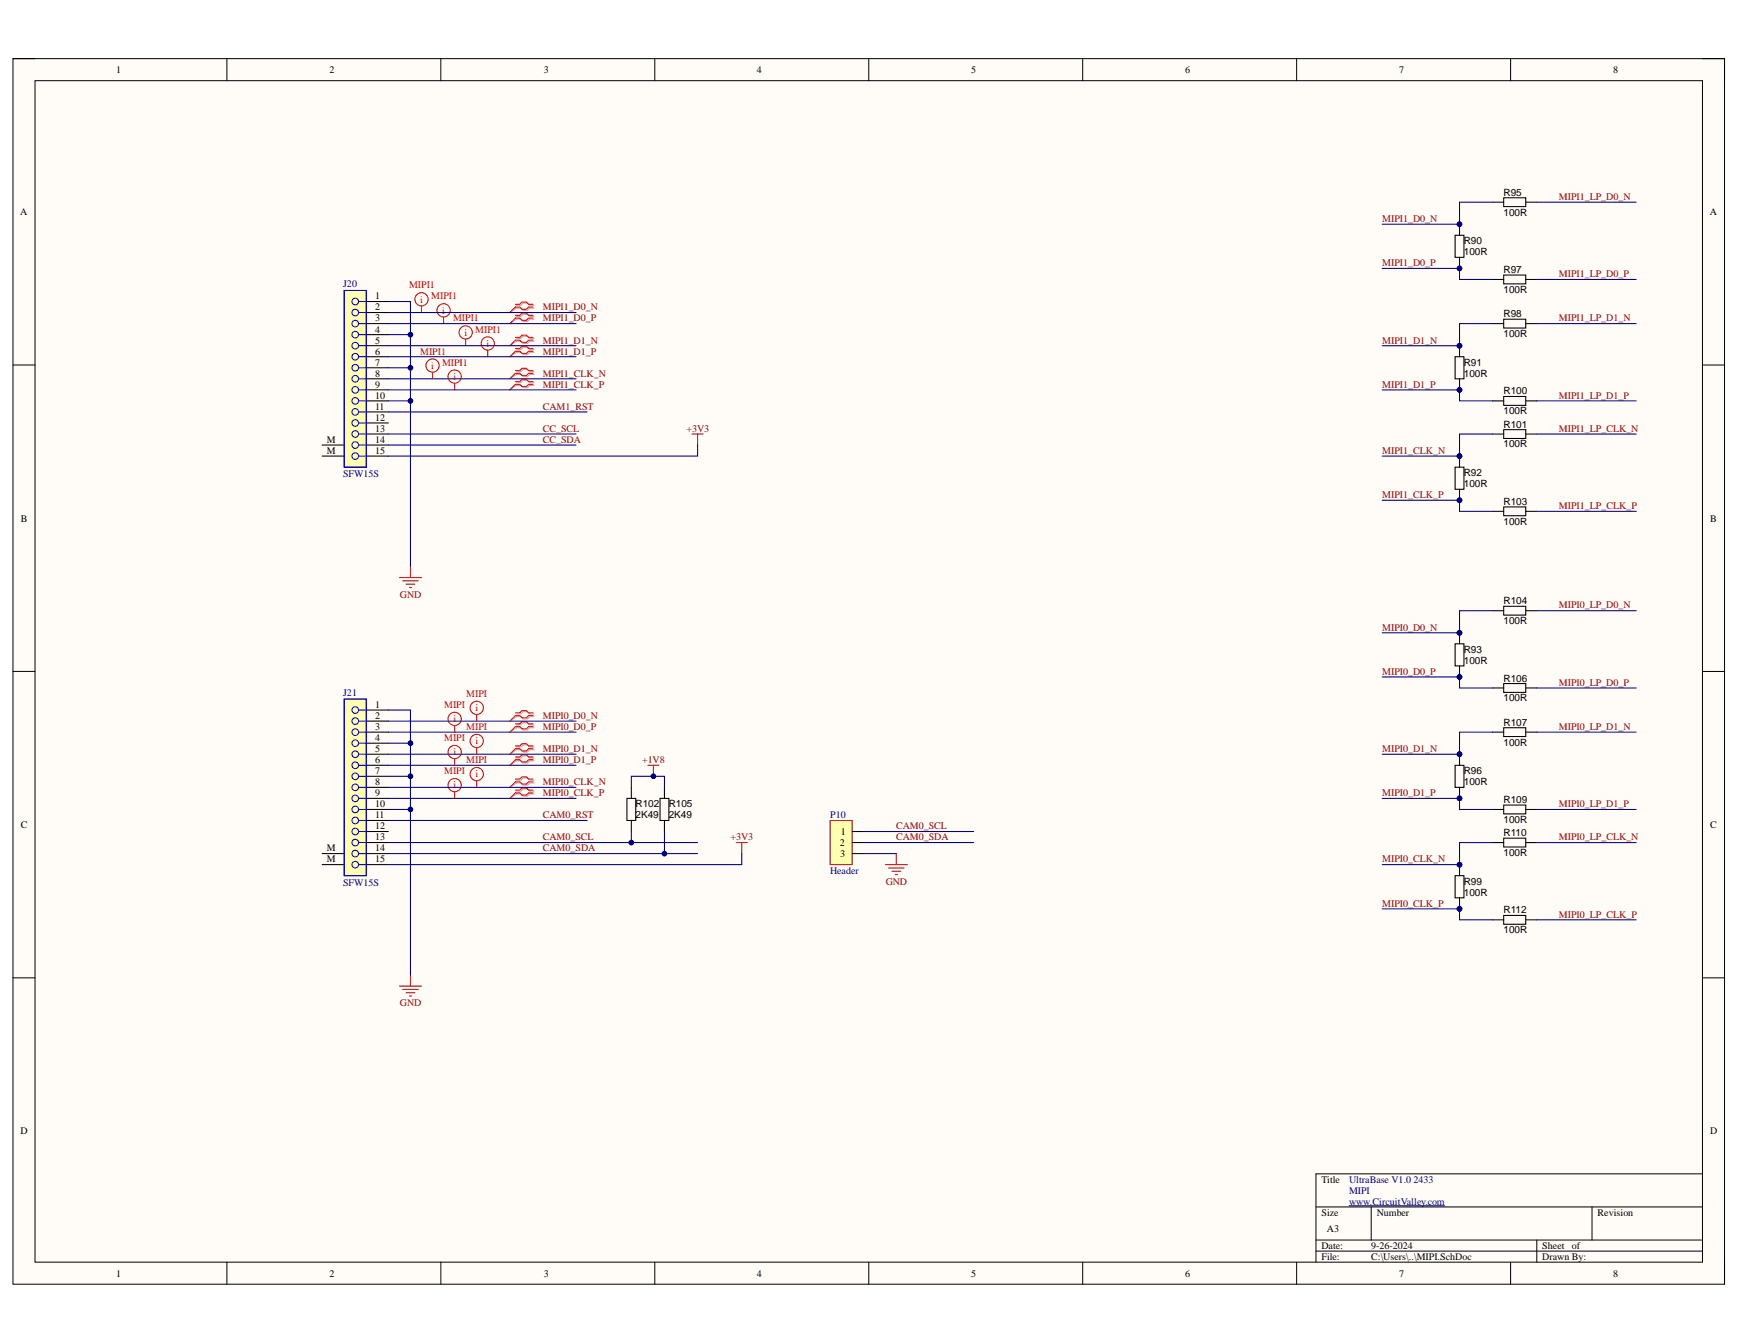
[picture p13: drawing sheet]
<svg xmlns="http://www.w3.org/2000/svg" width="279mm" height="216mm" viewBox="0 0 279 216" stroke-linecap="round" stroke-linejoin="round" font-family="sans-serif">
<defs><g id="words">
<g font-size="1.6">
<text x="18.7" y="11.7">1</text>
<text x="52.9" y="11.7">2</text>
<text x="87.4" y="11.7">3</text>
<text x="121.6" y="11.7">4</text>
<text x="156.1" y="11.7">5</text>
<text x="190.4" y="11.7">6</text>
<text x="224.8" y="11.7">7</text>
<text x="259.2" y="11.7">8</text>
<text x="3.3" y="34.6">A</text>
<text x="241.6" y="34.6">100R</text>
<text x="241.6" y="31.4">R95</text>
<text x="274.7" y="34.6">A</text>
<text x="235.2" y="41">100R</text>
<text x="235.2" y="39.2">R90</text>
<text x="241.6" y="47">100R</text>
<text x="241.6" y="43.9">R97</text>
<text x="60.3" y="49.9">2</text>
<text x="60.3" y="51.6">3</text>
<text x="60.3" y="53.4">4</text>
<text x="60.3" y="48.1">1</text>
<text x="241.6" y="50.9">R98</text>
<text x="60.3" y="55.2">5</text>
<text x="60.3" y="57">6</text>
<text x="60.3" y="58.7">7</text>
<text x="235.2" y="58.7">R91</text>
<text x="241.6" y="54.1">100R</text>
<text x="60.3" y="60.5">8</text>
<text x="60.3" y="62.3">9</text>
<text x="60.3" y="64.1">10</text>
<text x="60.3" y="65.8">11</text>
<text x="235.2" y="60.5">100R</text>
<text x="241.6" y="63.4">R100</text>
<text x="52.5" y="71.1">M</text>
<text x="60.3" y="67.6">12</text>
<text x="60.3" y="69.4">13</text>
<text x="60.3" y="71.1">14</text>
<text x="241.6" y="66.6">100R</text>
<text x="241.6" y="71.9">100R</text>
<text x="241.6" y="68.7">R101</text>
<text x="52.5" y="72.9">M</text>
<text x="60.3" y="72.9">15</text>
<text x="235.2" y="76.5">R92</text>
<text x="3.3" y="83.8">B</text>
<text x="235.2" y="78.2">100R</text>
<text x="241.6" y="81.1">R103</text>
<text x="274.8" y="83.8">B</text>
<text x="241.6" y="84.3">100R</text>
<text x="241.6" y="100.2">100R</text>
<text x="241.6" y="97.1">R104</text>
<text x="235.2" y="106.6">100R</text>
<text x="235.2" y="104.8">R93</text>
<text x="60.3" y="113.7">1</text>
<text x="241.6" y="112.7">100R</text>
<text x="241.6" y="109.5">R106</text>
<text x="60.3" y="115.5">2</text>
<text x="60.3" y="117.3">3</text>
<text x="60.3" y="119">4</text>
<text x="241.6" y="119.8">100R</text>
<text x="241.6" y="116.6">R107</text>
<text x="60.3" y="120.8">5</text>
<text x="60.3" y="122.6">6</text>
<text x="60.3" y="124.4">7</text>
<text x="235.2" y="124.4">R96</text>
<text x="60.3" y="126.2">8</text>
<text x="60.3" y="127.9">9</text>
<text x="60.3" y="129.7">10</text>
<text x="60.3" y="131.4">11</text>
<text x="102.1" y="131.5">2K49</text>
<text x="102.1" y="129.7">R102</text>
<text x="107.4" y="131.5">2K49</text>
<text x="107.4" y="129.7">R105</text>
<text x="235.2" y="126.2">100R</text>
<text x="241.6" y="129">R109</text>
<text x="3.3" y="133">C</text>
<text x="52.5" y="136.8">M</text>
<text x="60.3" y="133.2">12</text>
<text x="60.3" y="135">13</text>
<text x="60.3" y="136.8">14</text>
<text x="134.9" y="135.9">2</text>
<text x="135" y="137.7">3</text>
<text x="135.1" y="134.1">1</text>
<text x="241.6" y="132.2">100R</text>
<text x="241.6" y="137.5">100R</text>
<text x="241.6" y="134.3">R110</text>
<text x="274.8" y="133">C</text>
<text x="52.5" y="138.5">M</text>
<text x="60.3" y="138.5">15</text>
<text x="235.2" y="143.9">100R</text>
<text x="235.2" y="142.1">R99</text>
<text x="241.6" y="149.9">100R</text>
<text x="241.6" y="146.7">R112</text>
<text x="3.3" y="182.2">D</text>
<text x="274.7" y="182.2">D</text>
<text x="212.3" y="190">Title</text>
<text x="212.3" y="195.3">Size</text>
<text x="213.2" y="198">A3</text>
<text x="221.2" y="195.3">Number</text>
<text x="256.7" y="195.3">Revision</text>
<text x="212.3" y="200.6">Date:</text>
<text x="212.3" y="202.4">File:</text>
<text x="220.3" y="200.6">9-26-2024</text>
<text x="220.3" y="202.4">C:\Users\..\MIPI.SchDoc</text>
<text x="247.8" y="200.6">Sheet</text>
<text x="247.8" y="202.4">Drawn By:</text>
<text x="252.5" y="200.6">of</text>
<text x="18.7" y="205.1">1</text>
<text x="52.9" y="205.1">2</text>
<text x="87.4" y="205.1">3</text>
<text x="121.6" y="205.1">4</text>
<text x="156.1" y="205.1">5</text>
<text x="190.4" y="205.1">6</text>
<text x="224.8" y="205.1">7</text>
<text x="259.2" y="205.1">8</text>
</g>
<g font-size="1.6" fill="#800000">
<text x="222.1" y="35.7">MIPI1_D0_N</text>
<text x="250.5" y="32.1">MIPI1_LP_D0_N</text>
<text x="222.1" y="42.8">MIPI1_D0_P</text>
<text x="250.5" y="44.5">MIPI1_LP_D0_P</text>
<text x="87.2" y="49.9">MIPI1_D0_N</text>
<text x="87.2" y="51.6">MIPI1_D0_P</text>
<text x="250.5" y="51.6">MIPI1_LP_D1_N</text>
<text x="87.2" y="55.2">MIPI1_D1_N</text>
<text x="87.2" y="57">MIPI1_D1_P</text>
<text x="222.1" y="55.2">MIPI1_D1_N</text>
<text x="87.2" y="65.8">CAM1_RST</text>
<text x="87.2" y="60.5">MIPI1_CLK_N</text>
<text x="87.2" y="62.3">MIPI1_CLK_P</text>
<text x="222.1" y="62.3">MIPI1_D1_P</text>
<text x="250.5" y="64.1">MIPI1_LP_D1_P</text>
<text x="87.2" y="69.4">CC_SCL</text>
<text x="87.2" y="71.1">CC_SDA</text>
<text x="110.3" y="69.4">+3V3</text>
<text x="250.5" y="69.4">MIPI1_LP_CLK_N</text>
<text x="222.1" y="72.9">MIPI1_CLK_N</text>
<text x="222.1" y="80">MIPI1_CLK_P</text>
<text x="250.5" y="81.8">MIPI1_LP_CLK_P</text>
<text x="64.3" y="96">GND</text>
<text x="222.1" y="101.3">MIPI0_D0_N</text>
<text x="250.5" y="97.7">MIPI0_LP_D0_N</text>
<text x="222.1" y="108.4">MIPI0_D0_P</text>
<text x="250.5" y="110.2">MIPI0_LP_D0_P</text>
<text x="87.2" y="115.5">MIPI0_D0_N</text>
<text x="87.2" y="117.3">MIPI0_D0_P</text>
<text x="250.5" y="117.3">MIPI0_LP_D1_N</text>
<text x="87.2" y="120.8">MIPI0_D1_N</text>
<text x="87.2" y="122.6">MIPI0_D1_P</text>
<text x="103.2" y="122.6">+1V8</text>
<text x="222.1" y="120.8">MIPI0_D1_N</text>
<text x="87.2" y="126.2">MIPI0_CLK_N</text>
<text x="87.2" y="127.9">MIPI0_CLK_P</text>
<text x="87.2" y="131.4">CAM0_RST</text>
<text x="222.1" y="127.9">MIPI0_D1_P</text>
<text x="250.5" y="129.7">MIPI0_LP_D1_P</text>
<text x="87.2" y="136.8">CAM0_SDA</text>
<text x="87.2" y="135">CAM0_SCL</text>
<text x="117.4" y="135">+3V3</text>
<text x="144" y="135">CAM0_SDA</text>
<text x="144" y="133.2">CAM0_SCL</text>
<text x="250.5" y="135">MIPI0_LP_CLK_N</text>
<text x="142.3" y="142.1">GND</text>
<text x="222.1" y="138.5">MIPI0_CLK_N</text>
<text x="222.1" y="145.6">MIPI0_CLK_P</text>
<text x="250.5" y="147.4">MIPI0_LP_CLK_P</text>
<text x="64.3" y="161.6">GND</text>
</g>
<g font-size="1.6" fill="#000080">
<text x="55.1" y="46.1">J20</text>
<text x="55.1" y="76.6">SFW15S</text>
<text x="55.1" y="111.8">J21</text>
<text x="133.4" y="131.4">P10</text>
<text x="55.1" y="142.3">SFW15S</text>
<text x="133.4" y="140.3">Header</text>
<text x="216.8" y="190">UltraBase V1.0 2433</text>
<text x="216.8" y="191.7">MIPI</text>
<text x="216.8" y="193.5">www.CircuitValley.com</text>
</g>
<g font-size="1.6" fill="#f00">
<text x="65.7" y="46.3">MIPI1</text>
<text x="67.5" y="48.6">i</text>
<text x="69.3" y="48.1">MIPI1</text>
<text x="71.1" y="50.4">i</text>
<text x="72.8" y="51.6">MIPI1</text>
<text x="74.6" y="54">i</text>
<text x="76.4" y="53.4">MIPI1</text>
<text x="67.5" y="57">MIPI1</text>
<text x="69.3" y="59.2">i</text>
<text x="71" y="58.7">MIPI1</text>
<text x="78.2" y="55.7">i</text>
<text x="72.8" y="61">i</text>
<text x="71.4" y="113.7">MIPI</text>
<text x="74.9" y="111.9">MIPI</text>
<text x="71.4" y="119">MIPI</text>
<text x="72.8" y="116">i</text>
<text x="74.9" y="117.3">MIPI</text>
<text x="76.4" y="114.3">i</text>
<text x="76.4" y="119.6">i</text>
<text x="71.4" y="124.4">MIPI</text>
<text x="72.8" y="121.3">i</text>
<text x="74.9" y="122.6">MIPI</text>
<text x="76.4" y="124.9">i</text>
<text x="72.8" y="126.7">i</text>
</g>
</g></defs>
<path d="M2.1 9.4h275v196.9h-275z" fill-rule="evenodd" fill="#fffcf8"/>
<path d="M2.1 9.4h275v196.9h-275z" fill="none" stroke="#000" stroke-width=".16"/>
<path d="M5.6 13h267.9v189.8h-267.9z" fill-rule="evenodd" fill="#fffcf8"/>
<g fill="none" stroke="#000" stroke-width=".16">
<path d="M2.1 9.4h3.5M5.6 13h267.9v189.8h-267.9zM36.5 9.4v3.6M70.8 9.4v3.6M105.2 9.4v3.6M139.6 9.4v3.6M174 9.4v3.6M208.3 9.4v3.6M242.7 9.4v3.6M273.5 9.4h3.6v3.6M2.1 58.6h3.5M273.5 58.6h3.6"/>
<path d="M2.1 107.9h3.5M273.5 107.9h3.6M2.1 157.1h3.5M273.5 157.1h3.6M211.4 193.9h62.1M211.4 199.2h62.1M220.3 193.9v5.3M246.9 199.2v3.6M255.8 193.9v5.3M273.5 188.6h-62.1v14.2M36.5 202.8v3.5M70.8 202.8v3.5"/>
<path d="M105.2 202.8v3.5M139.6 202.8v3.5M174 202.8v3.5M208.3 202.8v3.5M211.4 201h62.1M242.7 202.8v3.5M277.1 202.8v3.5"/>
</g>
<g fill="none" stroke="#000" stroke-width=".17">
<path d="M58.9 50.2h3.5M58.9 52h3.5M58.9 53.8h3.5M58.9 55.5h3.5M58.9 57.3h3.5M58.9 59.1h3.5M58.9 48.4h3.5M51.8 71.5h3.5M51.8 73.3h3.5M58.9 60.9h3.5M58.9 62.6h3.5M58.9 64.4h3.5"/>
<path d="M58.9 66.2h3.5M58.9 67.9h3.5M58.9 69.7h3.5M58.9 71.5h3.5M58.9 73.3h3.5"/>
</g>
<path d="M55.3 46.7h3.6v28.3h-3.6z" fill-rule="evenodd" fill="#ffffb0"/>
<path d="M55.3 46.7h3.6v28.3h-3.6z" fill="none" stroke="#800000" stroke-width=".16"/>
<g fill="none" stroke="#00f" stroke-width=".17">
<path d="M55.3 46.7h3.6v28.3h-3.6zM57.6 50.2h1.3M57.6 53.8h1.3M57.6 52h1.3M57.6 55.5h1.3M57.6 48.4h1.3M57.6 57.3h1.3M57.6 59.1h1.3M57.6 60.9h1.3M57.6 62.6h1.3M57.6 64.4h1.3M57.6 66.2h1.3"/>
<path d="M57.6 67.9h1.3M57.6 69.7h1.3M57.6 71.5h1.3M57.6 73.3h1.3"/>
<circle cx="57.1" cy="53.8" r=".53"/>
<circle cx="57.1" cy="52" r=".53"/>
<circle cx="57.1" cy="55.5" r=".53"/>
<circle cx="57.1" cy="59.1" r=".53"/>
<circle cx="57.1" cy="50.2" r=".53"/>
<circle cx="57.1" cy="57.3" r=".53"/>
<circle cx="57.1" cy="48.4" r=".53"/>
<circle cx="57.1" cy="60.9" r=".53"/>
<circle cx="57.1" cy="64.4" r=".53"/>
<circle cx="57.1" cy="62.6" r=".53"/>
<circle cx="57.1" cy="66.2" r=".53"/>
<circle cx="57.1" cy="73.3" r=".53"/>
<circle cx="57.1" cy="71.5" r=".53"/>
<circle cx="57.1" cy="67.9" r=".53"/>
<circle cx="57.1" cy="69.7" r=".53"/>
</g>
<path d="M111.2 69.7h1.8M112.1 69.7v1.8M64.2 92.8h3.5M64.7 93.3h2.5M65.2 93.8h1.5M65.8 94.4h.3M65.9 91v1.8" fill="none" stroke="#800000" stroke-width=".17"/>
<path d="M83 59.7h.7l.3-.4h.8l.3 .4h.7M83 56.2h.7l.3-.4h.8l.3 .4h.7M83 56.6h.7l.3 .4h.8l.3-.4h.7M83 54.4h.7l.3-.4h.8l.3 .4h.7M83 54.8h.7l.3 .4h.8l.3-.4h.7M83 50.8h.7l.3-.3h.8l.3 .3h.7M83 51.3h.7l.3 .3h.8l.3-.3h.7M83 49.1h.7l.3-.4h.8l.3 .4h.7M83 49.5h.7l.3 .4h.8l.3-.4h.7M83 61.5h.7l.3-.4h.8l.3 .4h.7M83 61.9h.7l.3 .4h.8l.3-.4h.7M83 60.1h.7l.3 .4h.8l.3-.4h.7" fill="none" stroke="#d0a19e" stroke-width=".17"/>
<path d="M83 56.6l-1.1 .7M83 54.8l-1.1 .7M83 51.3l-1.1 .7M83 49.5l-1.1 .7M83 61.9l-1.1 .7M83 60.1l-1.1 .8" fill="none" stroke="#d0a19e" stroke-width=".16"/>
<g fill="none" stroke="#f00" stroke-width=".17">
<path d="M67.7 49.1v1.1M82.8 59.5h.7l.4-.3h.7l.3 .3h.7M82.8 60h.7l.4 .3h.7l.3-.3h.7M82.8 56h.7l.4-.4h.7l.3 .4h.7M82.8 56.4h.7l.4 .4h.7l.3-.4h.7M82.8 54.2h.7l.4-.4h.7l.3 .4h.7M82.8 54.6h.7l.4 .4h.7l.3-.4h.7M82.8 50.7h.7l.4-.4h.7l.3 .4h.7M82.8 51.1h.7l.4 .4h.7l.3-.4h.7M82.8 48.9h.7l.4-.4h.7l.3 .4h.7M82.8 49.3h.7l.4 .4h.7l.3-.4h.7M82.8 61.3h.7l.4-.4h.7l.3 .4h.7"/>
<path d="M82.8 61.7h.7l.4 .4h.7l.3-.4h.7"/>
<circle cx="67.7" cy="48.1" r="1.06"/>
</g>
<path d="M82.8 60l-.9 .9M82.8 56.4l-.9 .9M82.8 54.6l-.9 .9M82.8 51.1l-.9 .9M82.8 49.3l-.9 .9M82.8 61.7l-.9 .9" fill="none" stroke="#f00" stroke-width=".16"/>
<g fill="none" stroke="#000" stroke-width=".17">
<path d="M58.9 115.8h3.5M58.9 117.6h3.5M58.9 119.4h3.5M58.9 114.1h3.5M51.8 137.1h3.5M51.8 138.9h3.5M58.9 121.2h3.5M58.9 122.9h3.5M58.9 124.7h3.5M58.9 126.5h3.5M58.9 128.3h3.5M58.9 130h3.5"/>
<path d="M58.9 131.8h3.5M58.9 133.6h3.5M58.9 135.3h3.5M58.9 137.1h3.5M58.9 138.9h3.5"/>
</g>
<path d="M55.3 112.3h3.6v28.4h-3.6z" fill-rule="evenodd" fill="#ffffb0"/>
<path d="M55.3 112.3h3.6v28.4h-3.6z" fill="none" stroke="#800000" stroke-width=".16"/>
<g fill="none" stroke="#00f" stroke-width=".17">
<path d="M55.3 112.3h3.6v28.4h-3.6zM57.6 115.8h1.3M57.6 119.4h1.3M57.6 117.6h1.3M57.6 114.1h1.3M57.6 121.2h1.3M57.6 122.9h1.3M57.6 126.5h1.3M57.6 124.7h1.3M57.6 128.3h1.3M57.6 130h1.3M57.6 131.8h1.3"/>
<path d="M57.6 133.6h1.3M57.6 135.3h1.3M57.6 137.1h1.3M57.6 138.9h1.3"/>
<circle cx="57.1" cy="115.8" r=".53"/>
<circle cx="57.1" cy="119.4" r=".53"/>
<circle cx="57.1" cy="114.1" r=".53"/>
<circle cx="57.1" cy="117.6" r=".53"/>
<circle cx="57.1" cy="131.8" r=".53"/>
<circle cx="57.1" cy="135.3" r=".53"/>
<circle cx="57.1" cy="124.7" r=".53"/>
<circle cx="57.1" cy="130" r=".53"/>
<circle cx="57.1" cy="122.9" r=".53"/>
<circle cx="57.1" cy="121.2" r=".53"/>
<circle cx="57.1" cy="126.5" r=".53"/>
<circle cx="57.1" cy="138.9" r=".53"/>
<circle cx="57.1" cy="128.3" r=".53"/>
<circle cx="57.1" cy="133.6" r=".53"/>
<circle cx="57.1" cy="137.1" r=".53"/>
</g>
<path d="M118.3 135.3h1.8M119.2 135.3v1.8M64.2 158.4h3.5M64.7 158.9h2.5M65.2 159.5h1.5M65.9 156.6v1.8M65.8 160h.3" fill="none" stroke="#800000" stroke-width=".17"/>
<path d="M83 116.5h.7l.3-.4h.8l.3 .4h.7M83 116.9h.7l.3 .4h.8l.3-.4h.7M83 114.7h.7l.3-.4h.8l.3 .4h.7M83 115.1h.7l.3 .4h.8l.3-.4h.7M83 127.1h.7l.3-.4h.8l.3 .4h.7M83 127.5h.7l.3 .4h.8l.3-.4h.7M83 125.3h.7l.3-.3h.8l.3 .3h.7M83 125.8h.7l.3 .3h.8l.3-.3h.7M83 121.8h.7l.3-.4h.8l.3 .4h.7M83 122.2h.7l.3 .4h.8l.3-.4h.7M83 120h.7l.3-.3h.8l.3 .3h.7M83 120.4h.7l.3 .4h.8l.3-.4h.7" fill="none" stroke="#d0a19e" stroke-width=".17"/>
<path d="M83 116.9l-1.1 .7M83 115.1l-1.1 .7M83 127.5l-1.1 .8M83 125.8l-1.1 .7M83 122.2l-1.1 .7M83 120.4l-1.1 .8" fill="none" stroke="#d0a19e" stroke-width=".16"/>
<g fill="none" stroke="#f00" stroke-width=".17">
<path d="M69.5 59.8v1.1M71.3 50.9v1.1M74.8 54.5v1M78.4 56.2v1.1M73 61.6v1M73 116.5v1.1M76.6 114.8v1M82.8 119.8h.7l.4-.3h.7l.3 .3h.7M82.8 116.3h.7l.4-.4h.7l.3 .4h.7M82.8 116.7h.7l.4 .4h.7l.3-.4h.7M82.8 114.5h.7l.4-.3h.7l.3 .3h.7M82.8 115h.7l.4 .3h.7l.3-.3h.7"/>
<path d="M73 121.9v1M73 127.2v1.1M76.6 120.1v1.1M76.6 125.4v1.1M82.8 126.9h.7l.4-.3h.7l.3 .3h.7M82.8 127.4h.7l.4 .3h.7l.3-.3h.7M82.8 125.1h.7l.4-.3h.7l.3 .3h.7M82.8 125.6h.7l.4 .3h.7l.3-.3h.7M82.8 121.6h.7l.4-.4h.7l.3 .4h.7M82.8 122h.7l.4 .4h.7l.3-.4h.7M82.8 120.3h.7l.4 .3h.7l.3-.3h.7"/>
<circle cx="69.5" cy="58.7" r="1.07"/>
<circle cx="71.3" cy="49.9" r="1.06"/>
<circle cx="74.8" cy="53.4" r="1.06"/>
<circle cx="78.4" cy="55.2" r="1.06"/>
<circle cx="73" cy="60.5" r="1.07"/>
<circle cx="73" cy="115.5" r="1.06"/>
<circle cx="76.6" cy="113.7" r="1.06"/>
<circle cx="76.6" cy="119" r="1.07"/>
<circle cx="73" cy="120.8" r="1.06"/>
<circle cx="73" cy="126.1" r="1.06"/>
<circle cx="76.6" cy="124.4" r="1.06"/>
</g>
<path d="M82.8 116.7l-.9 .9M82.8 115l-.9 .8M82.8 127.4l-.9 .9M82.8 125.6l-.9 .9M82.8 122l-.9 .9M82.8 120.3l-.9 .9" fill="none" stroke="#f00" stroke-width=".16"/>
<g fill="none" stroke="#000" stroke-width=".17">
<path d="M239.8 32.5h1.8M241.6 31.8h3.5v1.4h-3.5zM245.1 32.5h1.8M239.8 44.9h1.8M239.8 52h1.8M241.6 44.2h3.5v1.4h-3.5zM241.6 51.3h3.5v1.4h-3.5zM245.1 44.9h1.8M245.1 52h1.8M239.8 64.4h1.8M239.8 69.7h1.8M241.6 63.7h3.5v1.4h-3.5z"/>
<path d="M241.6 69h3.5v1.4h-3.5zM245.1 64.4h1.8M245.1 69.7h1.8M239.8 98.1h1.8M239.8 82.1h1.8M241.6 97.4h3.5v1.4h-3.5zM241.6 81.4h3.5v1.4h-3.5zM245.1 98.1h1.8M245.1 82.1h1.8M239.8 110.5h1.8M239.8 117.6h1.8M241.6 109.8h3.5v1.4h-3.5z"/>
<path d="M241.6 116.9h3.5v1.4h-3.5zM245.1 110.5h1.8M245.1 117.6h1.8M239.8 130h1.8M239.8 135.4h1.8M241.6 129.3h3.5v1.4h-3.5zM241.6 134.6h3.5v1.5h-3.5zM245.1 130h1.8M245.1 135.4h1.8M239.8 147.8h1.8M241.6 147.1h3.5v1.4h-3.5zM245.1 147.8h1.8"/>
</g>
<circle cx="234.5" cy="43.1" r=".35" fill="#000080"/>
<circle cx="234.5" cy="43.1" r=".35" fill="none" stroke="#000080" stroke-width=".16"/>
<circle cx="234.5" cy="36" r=".35" fill="#000080"/>
<circle cx="234.5" cy="36" r=".35" fill="none" stroke="#000080" stroke-width=".16"/>
<path d="M234.5 41.3v1.8" fill="none" stroke="#000" stroke-width=".17"/>
<circle cx="234.5" cy="43.1" r=".35" fill="#000080"/>
<circle cx="234.5" cy="43.1" r=".35" fill="none" stroke="#000080" stroke-width=".16"/>
<path d="M234.5 36v1.8" fill="none" stroke="#000" stroke-width=".17"/>
<circle cx="234.5" cy="36" r=".35" fill="#000080"/>
<circle cx="234.5" cy="36" r=".35" fill="none" stroke="#000080" stroke-width=".16"/>
<path d="M233.8 37.8h1.4v3.5h-1.4z" fill="none" stroke="#000" stroke-width=".17"/>
<circle cx="234.5" cy="62.6" r=".35" fill="#000080"/>
<circle cx="234.5" cy="62.6" r=".35" fill="none" stroke="#000080" stroke-width=".16"/>
<circle cx="234.5" cy="55.5" r=".35" fill="#000080"/>
<circle cx="234.5" cy="55.5" r=".35" fill="none" stroke="#000080" stroke-width=".16"/>
<path d="M234.5 60.9v1.7" fill="none" stroke="#000" stroke-width=".17"/>
<circle cx="234.5" cy="62.6" r=".35" fill="#000080"/>
<circle cx="234.5" cy="62.6" r=".35" fill="none" stroke="#000080" stroke-width=".16"/>
<path d="M234.5 55.5v1.8" fill="none" stroke="#000" stroke-width=".17"/>
<circle cx="234.5" cy="55.5" r=".35" fill="#000080"/>
<circle cx="234.5" cy="55.5" r=".35" fill="none" stroke="#000080" stroke-width=".16"/>
<path d="M233.8 57.3h1.4v3.6h-1.4z" fill="none" stroke="#000" stroke-width=".17"/>
<circle cx="234.5" cy="80.4" r=".35" fill="#000080"/>
<circle cx="234.5" cy="80.4" r=".35" fill="none" stroke="#000080" stroke-width=".16"/>
<circle cx="234.5" cy="73.3" r=".35" fill="#000080"/>
<circle cx="234.5" cy="73.3" r=".35" fill="none" stroke="#000080" stroke-width=".16"/>
<path d="M234.5 78.6v1.8" fill="none" stroke="#000" stroke-width=".17"/>
<circle cx="234.5" cy="80.4" r=".35" fill="#000080"/>
<circle cx="234.5" cy="80.4" r=".35" fill="none" stroke="#000080" stroke-width=".16"/>
<path d="M234.5 73.3v1.7" fill="none" stroke="#000" stroke-width=".17"/>
<circle cx="234.5" cy="73.3" r=".35" fill="#000080"/>
<circle cx="234.5" cy="73.3" r=".35" fill="none" stroke="#000080" stroke-width=".16"/>
<path d="M233.8 75h1.4v3.6h-1.4z" fill="none" stroke="#000" stroke-width=".17"/>
<circle cx="234.5" cy="108.7" r=".35" fill="#000080"/>
<circle cx="234.5" cy="108.7" r=".35" fill="none" stroke="#000080" stroke-width=".16"/>
<circle cx="234.5" cy="101.7" r=".35" fill="#000080"/>
<circle cx="234.5" cy="101.7" r=".35" fill="none" stroke="#000080" stroke-width=".16"/>
<path d="M234.5 107v1.7" fill="none" stroke="#000" stroke-width=".17"/>
<circle cx="234.5" cy="108.7" r=".35" fill="#000080"/>
<circle cx="234.5" cy="108.7" r=".35" fill="none" stroke="#000080" stroke-width=".16"/>
<path d="M234.5 101.6v1.8" fill="none" stroke="#000" stroke-width=".17"/>
<circle cx="234.5" cy="101.7" r=".35" fill="#000080"/>
<circle cx="234.5" cy="101.7" r=".35" fill="none" stroke="#000080" stroke-width=".16"/>
<path d="M233.8 103.4h1.4v3.6h-1.4z" fill="none" stroke="#000" stroke-width=".17"/>
<circle cx="234.5" cy="128.3" r=".35" fill="#000080"/>
<circle cx="234.5" cy="128.3" r=".35" fill="none" stroke="#000080" stroke-width=".16"/>
<circle cx="234.5" cy="121.2" r=".35" fill="#000080"/>
<circle cx="234.5" cy="121.2" r=".35" fill="none" stroke="#000080" stroke-width=".16"/>
<path d="M234.5 126.5v1.8" fill="none" stroke="#000" stroke-width=".17"/>
<circle cx="234.5" cy="128.3" r=".35" fill="#000080"/>
<circle cx="234.5" cy="128.3" r=".35" fill="none" stroke="#000080" stroke-width=".16"/>
<path d="M234.5 121.2v1.7" fill="none" stroke="#000" stroke-width=".17"/>
<circle cx="234.5" cy="121.2" r=".35" fill="#000080"/>
<circle cx="234.5" cy="121.2" r=".35" fill="none" stroke="#000080" stroke-width=".16"/>
<path d="M233.8 122.9h1.4v3.6h-1.4z" fill="none" stroke="#000" stroke-width=".17"/>
<circle cx="234.5" cy="146" r=".35" fill="#000080"/>
<circle cx="234.5" cy="146" r=".35" fill="none" stroke="#000080" stroke-width=".16"/>
<circle cx="234.5" cy="138.9" r=".35" fill="#000080"/>
<circle cx="234.5" cy="138.9" r=".35" fill="none" stroke="#000080" stroke-width=".16"/>
<path d="M234.5 144.2v1.8" fill="none" stroke="#000" stroke-width=".17"/>
<circle cx="234.5" cy="146" r=".35" fill="#000080"/>
<circle cx="234.5" cy="146" r=".35" fill="none" stroke="#000080" stroke-width=".16"/>
<path d="M234.5 138.9v1.8" fill="none" stroke="#000" stroke-width=".17"/>
<circle cx="234.5" cy="138.9" r=".35" fill="#000080"/>
<circle cx="234.5" cy="138.9" r=".35" fill="none" stroke="#000080" stroke-width=".16"/>
<path d="M233.8 140.7h1.4v3.5h-1.4z" fill="none" stroke="#000" stroke-width=".17"/>
<path d="M62.4 71.5h30.2M62.4 69.7h30.2M62.4 66.2h31.9M62.4 64.4h3.5M112.1 71.5v1.8h-49.7" fill="none" stroke="#000080" stroke-width=".17"/>
<circle cx="65.9" cy="64.4" r=".35" fill="#000080"/>
<circle cx="65.9" cy="64.4" r=".35" fill="none" stroke="#000080" stroke-width=".16"/>
<path d="M62.4 48.4h3.5v5.4h-3.5M62.4 57.3h30.2M62.4 55.5h30.2M62.4 62.6h30.2M62.4 60.9h30.2" fill="none" stroke="#000080" stroke-width=".17"/>
<circle cx="65.9" cy="53.8" r=".35" fill="#000080"/>
<circle cx="65.9" cy="53.8" r=".35" fill="none" stroke="#000080" stroke-width=".16"/>
<path d="M62.4 52h30.2M62.4 50.2h30.2M65.9 53.8v5.3" fill="none" stroke="#000080" stroke-width=".17"/>
<circle cx="65.9" cy="53.8" r=".35" fill="#000080"/>
<circle cx="65.9" cy="53.8" r=".35" fill="none" stroke="#000080" stroke-width=".16"/>
<circle cx="65.9" cy="59.1" r=".35" fill="#000080"/>
<circle cx="65.9" cy="59.1" r=".35" fill="none" stroke="#000080" stroke-width=".16"/>
<path d="M62.4 137.1h49.7M119.2 137.1v1.8h-56.8" fill="none" stroke="#000080" stroke-width=".17"/>
<circle cx="106.8" cy="137.1" r=".35" fill="#000080"/>
<circle cx="106.8" cy="137.1" r=".35" fill="none" stroke="#000080" stroke-width=".16"/>
<path d="M62.4 135.3h49.7" fill="none" stroke="#000080" stroke-width=".17"/>
<circle cx="101.4" cy="135.3" r=".36" fill="#000080"/>
<circle cx="101.4" cy="135.3" r=".36" fill="none" stroke="#000080" stroke-width=".16"/>
<path d="M62.4 131.8h31.9M62.4 130h3.5" fill="none" stroke="#000080" stroke-width=".17"/>
<circle cx="65.9" cy="130" r=".35" fill="#000080"/>
<circle cx="65.9" cy="130" r=".35" fill="none" stroke="#000080" stroke-width=".16"/>
<path d="M62.4 114.1h3.5v5.3h-3.5M62.4 128.3h30.2M62.4 126.5h30.2M62.4 122.9h30.2M62.4 121.2h30.2" fill="none" stroke="#000080" stroke-width=".17"/>
<circle cx="65.9" cy="119.4" r=".35" fill="#000080"/>
<circle cx="65.9" cy="119.4" r=".35" fill="none" stroke="#000080" stroke-width=".16"/>
<path d="M62.4 117.6h30.2M62.4 115.8h30.2M65.9 119.4v5.3" fill="none" stroke="#000080" stroke-width=".17"/>
<circle cx="65.9" cy="119.4" r=".35" fill="#000080"/>
<circle cx="65.9" cy="119.4" r=".35" fill="none" stroke="#000080" stroke-width=".16"/>
<circle cx="65.9" cy="124.7" r=".35" fill="#000080"/>
<circle cx="65.9" cy="124.7" r=".35" fill="none" stroke="#000080" stroke-width=".16"/>
<path d="M62.4 124.7h3.5v31.9" fill="none" stroke="#000080" stroke-width=".17"/>
<circle cx="65.9" cy="130" r=".35" fill="#000080"/>
<circle cx="65.9" cy="130" r=".35" fill="none" stroke="#000080" stroke-width=".16"/>
<circle cx="65.9" cy="124.7" r=".35" fill="#000080"/>
<circle cx="65.9" cy="124.7" r=".35" fill="none" stroke="#000080" stroke-width=".16"/>
<path d="M62.4 59.1h3.5v31.9" fill="none" stroke="#000080" stroke-width=".17"/>
<circle cx="65.9" cy="64.4" r=".35" fill="#000080"/>
<circle cx="65.9" cy="64.4" r=".35" fill="none" stroke="#000080" stroke-width=".16"/>
<circle cx="65.9" cy="59.1" r=".35" fill="#000080"/>
<circle cx="65.9" cy="59.1" r=".35" fill="none" stroke="#000080" stroke-width=".16"/>
<path d="M234.5 108.7v1.8h5.3" fill="none" stroke="#000080" stroke-width=".17"/>
<circle cx="234.5" cy="108.7" r=".35" fill="#000080"/>
<circle cx="234.5" cy="108.7" r=".35" fill="none" stroke="#000080" stroke-width=".16"/>
<path d="M239.8 98.1h-5.3v3.5" fill="none" stroke="#000080" stroke-width=".17"/>
<circle cx="234.5" cy="101.7" r=".35" fill="#000080"/>
<circle cx="234.5" cy="101.7" r=".35" fill="none" stroke="#000080" stroke-width=".16"/>
<path d="M222.1 101.6h12.4" fill="none" stroke="#000080" stroke-width=".17"/>
<circle cx="234.5" cy="101.7" r=".35" fill="#000080"/>
<circle cx="234.5" cy="101.7" r=".35" fill="none" stroke="#000080" stroke-width=".16"/>
<path d="M222.1 108.7h12.4" fill="none" stroke="#000080" stroke-width=".17"/>
<circle cx="234.5" cy="108.7" r=".35" fill="#000080"/>
<circle cx="234.5" cy="108.7" r=".35" fill="none" stroke="#000080" stroke-width=".16"/>
<path d="M246.9 98.1h16M246.9 110.5h16M234.5 128.3v1.7h5.3" fill="none" stroke="#000080" stroke-width=".17"/>
<circle cx="234.5" cy="128.3" r=".35" fill="#000080"/>
<circle cx="234.5" cy="128.3" r=".35" fill="none" stroke="#000080" stroke-width=".16"/>
<path d="M239.8 117.6h-5.3v3.6" fill="none" stroke="#000080" stroke-width=".17"/>
<circle cx="234.5" cy="121.2" r=".35" fill="#000080"/>
<circle cx="234.5" cy="121.2" r=".35" fill="none" stroke="#000080" stroke-width=".16"/>
<path d="M222.1 121.2h12.4" fill="none" stroke="#000080" stroke-width=".17"/>
<circle cx="234.5" cy="121.2" r=".35" fill="#000080"/>
<circle cx="234.5" cy="121.2" r=".35" fill="none" stroke="#000080" stroke-width=".16"/>
<path d="M222.1 128.3h12.4" fill="none" stroke="#000080" stroke-width=".17"/>
<circle cx="234.5" cy="128.3" r=".35" fill="#000080"/>
<circle cx="234.5" cy="128.3" r=".35" fill="none" stroke="#000080" stroke-width=".16"/>
<path d="M246.9 117.6h16M246.9 130h16M234.5 146v1.8h5.3" fill="none" stroke="#000080" stroke-width=".17"/>
<circle cx="234.5" cy="146" r=".35" fill="#000080"/>
<circle cx="234.5" cy="146" r=".35" fill="none" stroke="#000080" stroke-width=".16"/>
<path d="M239.8 135.4h-5.3v3.5" fill="none" stroke="#000080" stroke-width=".17"/>
<circle cx="234.5" cy="138.9" r=".35" fill="#000080"/>
<circle cx="234.5" cy="138.9" r=".35" fill="none" stroke="#000080" stroke-width=".16"/>
<path d="M222.1 138.9h12.4" fill="none" stroke="#000080" stroke-width=".17"/>
<circle cx="234.5" cy="138.9" r=".35" fill="#000080"/>
<circle cx="234.5" cy="138.9" r=".35" fill="none" stroke="#000080" stroke-width=".16"/>
<path d="M222.1 146h12.4" fill="none" stroke="#000080" stroke-width=".17"/>
<circle cx="234.5" cy="146" r=".35" fill="#000080"/>
<circle cx="234.5" cy="146" r=".35" fill="none" stroke="#000080" stroke-width=".16"/>
<path d="M246.9 32.5h16M246.9 44.9h16M234.5 62.6v1.8h5.3M246.9 135.4h16M246.9 147.8h16" fill="none" stroke="#000080" stroke-width=".17"/>
<circle cx="234.5" cy="62.6" r=".35" fill="#000080"/>
<circle cx="234.5" cy="62.6" r=".35" fill="none" stroke="#000080" stroke-width=".16"/>
<path d="M239.8 52h-5.3v3.5" fill="none" stroke="#000080" stroke-width=".17"/>
<circle cx="234.5" cy="55.5" r=".35" fill="#000080"/>
<circle cx="234.5" cy="55.5" r=".35" fill="none" stroke="#000080" stroke-width=".16"/>
<path d="M222.1 55.5h12.4" fill="none" stroke="#000080" stroke-width=".17"/>
<circle cx="234.5" cy="55.5" r=".35" fill="#000080"/>
<circle cx="234.5" cy="55.5" r=".35" fill="none" stroke="#000080" stroke-width=".16"/>
<path d="M222.1 62.6h12.4" fill="none" stroke="#000080" stroke-width=".17"/>
<circle cx="234.5" cy="62.6" r=".35" fill="#000080"/>
<circle cx="234.5" cy="62.6" r=".35" fill="none" stroke="#000080" stroke-width=".16"/>
<path d="M246.9 52h16M246.9 64.4h16M234.5 80.4v1.7h5.3" fill="none" stroke="#000080" stroke-width=".17"/>
<circle cx="234.5" cy="80.4" r=".35" fill="#000080"/>
<circle cx="234.5" cy="80.4" r=".35" fill="none" stroke="#000080" stroke-width=".16"/>
<path d="M239.8 69.7h-5.3v3.6" fill="none" stroke="#000080" stroke-width=".17"/>
<circle cx="234.5" cy="73.3" r=".35" fill="#000080"/>
<circle cx="234.5" cy="73.3" r=".35" fill="none" stroke="#000080" stroke-width=".16"/>
<path d="M222.1 73.3h12.4" fill="none" stroke="#000080" stroke-width=".17"/>
<circle cx="234.5" cy="73.3" r=".35" fill="#000080"/>
<circle cx="234.5" cy="73.3" r=".35" fill="none" stroke="#000080" stroke-width=".16"/>
<path d="M222.1 80.4h12.4" fill="none" stroke="#000080" stroke-width=".17"/>
<circle cx="234.5" cy="80.4" r=".35" fill="#000080"/>
<circle cx="234.5" cy="80.4" r=".35" fill="none" stroke="#000080" stroke-width=".16"/>
<path d="M222.1 43.1h12.4v1.8h5.3M246.9 69.7h16M246.9 82.1h16" fill="none" stroke="#000080" stroke-width=".17"/>
<circle cx="234.5" cy="43.1" r=".35" fill="#000080"/>
<circle cx="234.5" cy="43.1" r=".35" fill="none" stroke="#000080" stroke-width=".16"/>
<path d="M239.8 32.5h-5.3v3.5h-12.4" fill="none" stroke="#000080" stroke-width=".17"/>
<circle cx="234.5" cy="36" r=".35" fill="#000080"/>
<circle cx="234.5" cy="36" r=".35" fill="none" stroke="#000080" stroke-width=".16"/>
<path d="M100.7 128.3h1.4v3.5h-1.4zM101.4 126.5v1.8M101.4 131.8v1.8M106 128.3h1.5v3.5h-1.5zM106.8 126.5v1.8M106.8 131.8v1.8" fill="none" stroke="#000" stroke-width=".17"/>
<path d="M101.4 133.6v1.7" fill="none" stroke="#000080" stroke-width=".17"/>
<circle cx="101.4" cy="135.3" r=".36" fill="#000080"/>
<circle cx="101.4" cy="135.3" r=".36" fill="none" stroke="#000080" stroke-width=".16"/>
<path d="M106.8 133.6v3.5" fill="none" stroke="#000080" stroke-width=".17"/>
<circle cx="106.8" cy="137.1" r=".35" fill="#000080"/>
<circle cx="106.8" cy="137.1" r=".35" fill="none" stroke="#000080" stroke-width=".16"/>
<path d="M101.4 126.5v-1.8h5.4v1.8" fill="none" stroke="#000080" stroke-width=".17"/>
<circle cx="105" cy="124.7" r=".35" fill="#000080"/>
<circle cx="105" cy="124.7" r=".35" fill="none" stroke="#000080" stroke-width=".16"/>
<path d="M104.1 122.9h1.8M105 122.9v1.8" fill="none" stroke="#800000" stroke-width=".17"/>
<circle cx="105" cy="124.7" r=".35" fill="#000080"/>
<circle cx="105" cy="124.7" r=".35" fill="none" stroke="#000080" stroke-width=".16"/>
<path d="M133.4 131.8h3.5v7.1h-3.5z" fill-rule="evenodd" fill="#ffffb0"/>
<path d="M133.4 131.8h3.5v7.1h-3.5z" fill="none" stroke="#800000" stroke-width=".16"/>
<path d="M136.9 133.6h1.8M136.9 135.3h1.8M136.9 137.1h1.8" fill="none" stroke="#000" stroke-width=".17"/>
<path d="M138.7 137.1h5.3M138.7 133.6h17.7M138.7 135.3h17.7" fill="none" stroke="#000080" stroke-width=".17"/>
<path d="M142.2 138.9h3.6M142.8 139.4h2.5M143.3 140h1.4M144 137.1v1.8M143.8 140.5h.4" fill="none" stroke="#800000" stroke-width=".17"/>
<path d="M216.8 193.7h15.3" fill="none" stroke="#000080" stroke-width=".16"/>
<use href="#words"/>
</svg>
